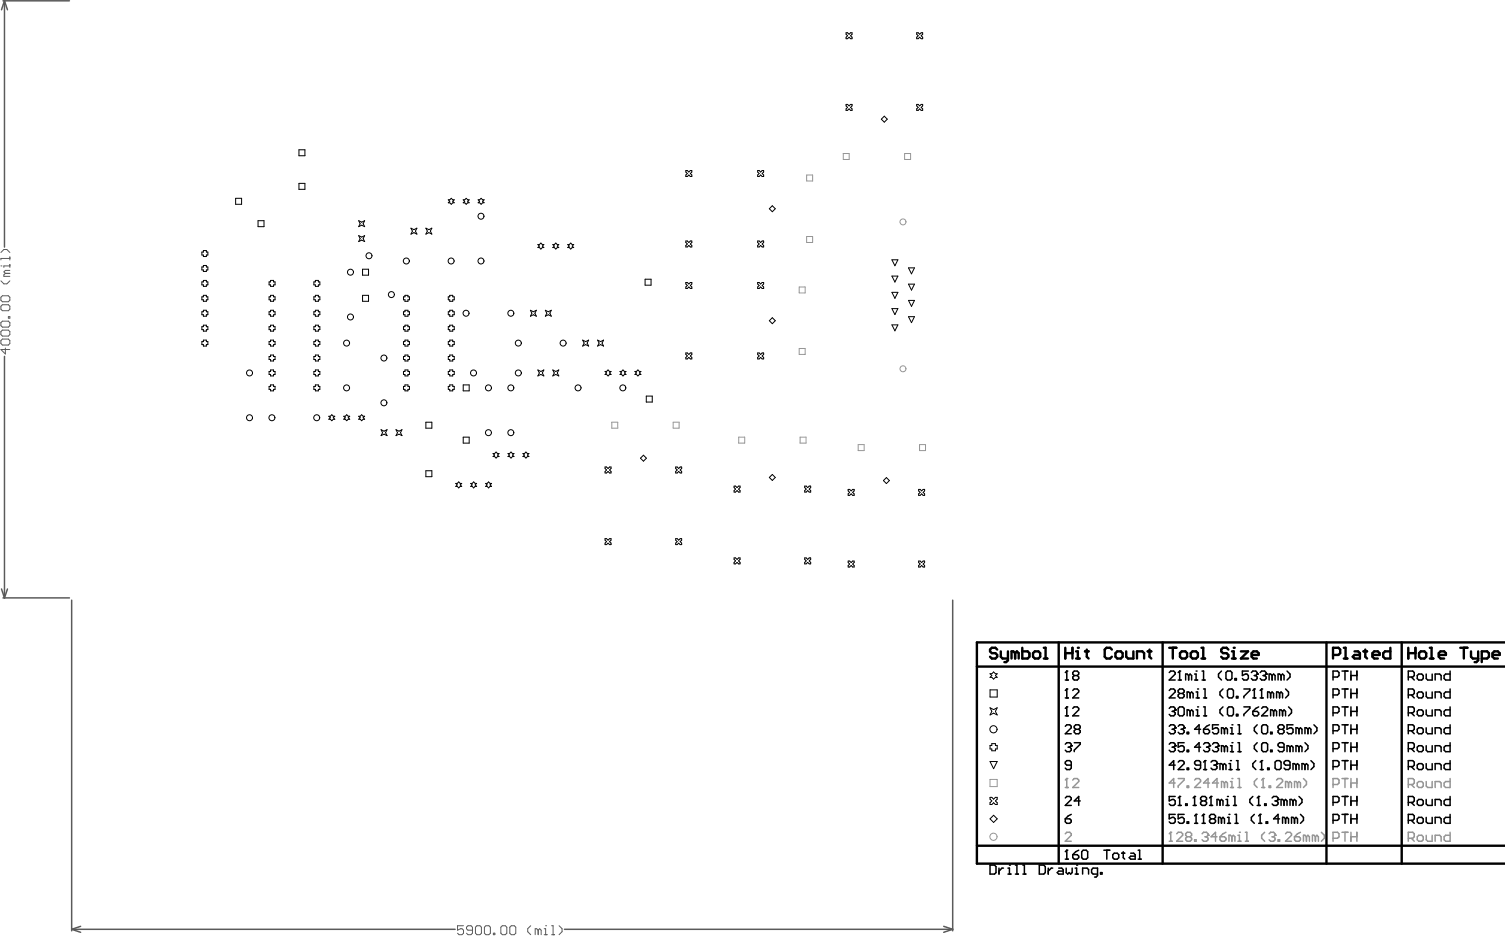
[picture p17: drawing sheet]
<svg xmlns="http://www.w3.org/2000/svg" width="212mm" height="132mm" viewBox="0 0 212 132" stroke-linecap="round" stroke-linejoin="round" font-family="sans-serif">
<g fill="none" stroke="#5a5a5a" stroke-width=".21">
<path d="M.4 .1h9.4M.6 .1l.5 1.3M.6 .1l-.4 1.3M.6 .1v34.8M.6 50.3v34M.2 83.1l.4 1.2M.4 84.3h9.4M1.1 83.1l-.5 1.2M10.1 84.6v46.7M134.4 84.6v46.7M10.1 131.1l1.3 .4M10.1 131.1h54.1"/>
<path d="M11.4 130.6l-1.3 .5M79.7 131.1h54.7M133.2 130.6l1.2 .5M134.4 131.1l-1.2 .4"/>
</g>
<g fill="none" stroke="#5a5a5a" stroke-width=".14">
<path d="M.1 37.5h.1M.1 39.6l.4 .4h.5l.4-.4M.1 35.6l.4-.4h.5l.4 .4M.8 38.6l-.3 .2v.2h.9M.8 38.6h.6M1.4 36.5h-1.3v.2M1.4 36.2v.5M1.4 37.3v.4M1.4 37.5h-.9v.2M1.4 38.1h-.6l-.3 .2 .3 .3M.1 48l.2-.2h.9l.2 .2v.5l-.2 .2h-.9l-.2-.2zM.1 41.9l.2-.2h.9l.2 .2v.4l-.2 .3h-.9l-.2-.3z"/>
<path d="M.1 43.2l.2-.2h.9l.2 .2v.4l-.2 .2h-.9l-.2-.2zM.1 45.5l.2-.2h.9l.2 .2v.4l-.2 .2h-.9l-.2-.2zM.1 46.8l.2-.2h.9l.2 .2v.4l-.2 .2h-.9l-.2-.2zM.8 49.1v.8l-.7-.6h1.3M1.2 44.7h.2v.2h-.2zM65.4 130.6h-.8v.6l.6-.2 .2 .2v.4l-.2 .2h-.4l-.2-.2M66.7 131.2h-.7l-.2-.2v-.2l.2-.2h.5l.2 .2v.8l-.2 .2h-.5l-.2-.2M67.1 130.8l.2-.2h.4l.2 .2v.8l-.2 .2h-.4l-.2-.2zM68.4 130.8l.2-.2h.4l.2 .2v.8l-.2 .2h-.4l-.2-.2zM69.6 131.6h.2v.2h-.2zM70.7 130.8l.2-.2h.4l.2 .2v.8l-.2 .2h-.4l-.2-.2zM71.9 130.8l.2-.2h.5l.2 .2v.8l-.2 .2h-.5l-.2-.2z"/>
<path d="M74.9 130.6l-.4 .4v.4l.4 .4M75.9 131.2l-.2-.2h-.2v.8M75.9 131.2v.6M75.9 131.2l.3-.2 .2 .2v.6M76.8 131h.2v.8M76.8 131.8h.4M77 130.6h.1M77.8 130.6h.2v1.2M77.8 131.8h.5M78.9 130.6l.4 .4v.4l-.4 .4"/>
</g>
<g fill="none" stroke="#000" stroke-width=".21">
<path d="M150.3 95.9h.4M150.3 98.4h.4M150.5 94.6h.1M150.5 97.2h.1M150.5 99.7h.1M150.5 94.6v1.3M150.5 97.2v1.2M150.5 99.7v1.3M150.5 94.6l-.2 .3M150.5 97.2l-.2 .2M150.5 99.7l-.2 .2M151.4 97.4l.2-.2h.4l.2 .2v.2l-.8 .8h.8"/>
<path d="M151.4 99.9l.2-.2h.4l.2 .2v.2l-.8 .9h.8M151.6 95.3l-.2 .2v.2l.2 .2h.4l.2-.2v-.2l-.2-.2M151.6 95.3l-.2-.2v-.2l.2-.3h.4l.2 .3v.2l-.2 .2M151.6 95.3h.4M165 94.9l.2-.3h.4l.2 .3v.2l-.8 .8h.8M165 97.4l.2-.2h.4l.2 .2v.2l-.8 .8h.8M165 99.9l.2-.2h.4l.2 .2v.2M166.3 95.9h.4M166.3 99.9l.2-.2h.4l.2 .2v.9l-.2 .2h-.4l-.2-.2zM166.5 94.6h.1M166.5 94.6v1.3M166.5 94.6l-.2 .3"/>
<path d="M166.5 97.8l-.2 .2v.2l.2 .2h.4l.2-.2v-.2l-.2-.2M166.5 97.8l-.2-.2v-.2l.2-.2h.4l.2 .2v.2l-.2 .2M166.5 97.8h.4M167.7 95.3l-.2-.2h-.2v.8M167.7 95.3v.6M167.7 95.3l.2-.2 .3 .2v.6M167.9 97.8l-.2-.2h-.2v.8M167.9 97.8v.6M167.9 97.8l.3-.2 .2 .2v.6M168.6 95.9h.4M168.6 95.1h.2v.8M168.8 94.6h.1"/>
<path d="M168.8 98.4h.4M168.8 97.6h.2v.8M169 97.2h.1M169 99.7h.1M169.6 95.9h.4M169.6 94.6h.2v1.3M169.8 98.4h.5M169.8 97.2h.2v1.2M169.8 99.7h.2v1.3M172.4 94.6l-.5 .5v.4l.5 .4M172.6 97.2l-.4 .4v.4l.4 .4M172.6 99.7l-.4 .4v.4l.4 .5"/>
<path d="M173 94.9l.2-.3h.4l.2 .3v.8l-.2 .2h-.4l-.2-.2zM173.2 99.9l.2-.2h.4l.3 .2v.9l-.3 .2h-.4l-.2-.2zM173.2 97.4l.2-.2h.4l.3 .2v.8l-.3 .2h-.4l-.2-.2zM174.3 95.7h.2v.2h-.2zM174.5 98.2h.2v.2h-.2zM175.5 97.2h.9v.2l-.9 .8v.2M175.5 99.7h.9v.2l-.9 .9v.2M176.2 94.6h-.9v.7l.4-.2h.2l.3 .2v.4l-.3 .2h-.4l-.2-.2M176.6 94.9l.2-.3h.4l.2 .3v.2M176.8 98.4h.4M177 97.2h.1M177 95.3h.2"/>
<path d="M177 97.2v1.2M177 97.2l-.2 .2M177.2 95.3l.2 .2v.2l-.2 .2h-.4l-.2-.2M177.4 95.1h.1M177.4 95.1l-.2 .2M177.6 99.7l-.4 .2-.4 .4M177.8 94.9l.2-.3h.5l.2 .3v.2M177.8 98.4h.4M178 97.2h.1M178 97.2v1.2M178 97.2l-.2 .2M178 99.9l.2-.2h.5l.2 .2v.2l-.9 .9h.9"/>
<path d="M178.2 95.3h.3M178.5 95.3l.2 .2v.2l-.2 .2h-.5l-.2-.2M178.7 95.1h.1M178.7 95.1l-.2 .2M179.3 97.8l-.2-.2h-.2v.8M179.3 97.8v.6M179.3 97.8l.2-.2 .2 .2v.6M179.5 95.3l-.2-.2h-.2v.8M179.5 95.3v.6M179.5 95.3l.2-.2 .2 .2v.6M180.6 97.8l.2-.2 .2 .2v.6M180.6 97.8l-.2-.2h-.3v.8"/>
<path d="M180.6 97.8v.6M180.8 95.3l-.2-.2h-.2v.8M180.8 95.3v.6M180.8 95.3l.2-.2 .2 .2v.6M181.4 97.2l.4 .4v.4l-.4 .4M181.6 94.6l.4 .5v.4l-.4 .4M181.8 99.7l.4 .4v.4l-.4 .5M188.1 95.5h.6l.2-.2v-.4l-.2-.3h-.6v1.3M188.1 98h.6l.2-.2v-.4l-.2-.2h-.6v1.2M189.4 94.6h.8M189.4 97.2h.8M189.4 99.7h.8"/>
<path d="M189.8 94.6v1.3M189.8 97.2v1.2M189.8 99.7v1.3M190.6 95.3h.9M190.6 94.6v1.3M190.6 97.2v1.2M190.6 99.7v1.3M190.6 97.8h.9M191.5 94.6v1.3M191.5 97.2v1.2M191.5 99.7v1.3M198.7 95.5h.7l.2-.2v-.4l-.2-.3h-.7v1.3"/>
<path d="M198.7 98h.7l.2-.2v-.4l-.2-.2h-.7v1.2M199.1 95.5l.5 .4M199.1 98l.5 .4M200 95.3l.2-.2h.4l.2 .2v.4l-.2 .2h-.4l-.2-.2zM200 97.8l.2-.2h.4l.2 .2v.4l-.2 .2h-.4l-.2-.2zM201.3 95.1v.6l.2 .2h.6v-.8M201.3 97.6v.6l.2 .2h.6v-.8M202.5 95.9v-.8h.7l.2 .2v.6M202.5 98.4v-.8h.7l.2 .2v.6M204.6 94.6v1.3h-.6l-.2-.2v-.4l.2-.2h.6M204.6 97.2v1.2h-.6l-.2-.2v-.4l.2-.2h.6M204.6 99.7v1.3h-.6l-.2-.2v-.5l.2-.2h.6"/>
<path d="M150.3 101h.4M150.3 102.4l.2-.2h.5l.2 .2v.2l-.9 .9h.9M150.3 105l.2-.2h.5l.2 .2v.2M150.3 112.5l.2-.2h.5l.2 .2v.3l-.9 .8h.9M150.3 115.5h.7l.2 .2v.2l-.2 .2h-.5l-.2-.2zM150.5 119.9h.1M150.5 119.9v1.3M150.5 119.9l-.2 .2M150.7 105.4h.3M151 105.4l.2 .2v.2l-.2 .2h-.5l-.2-.2M151.2 105.2h.1M151.2 107.9h-.7l-.2-.2v-.2l.2-.2h.5l.2 .2v.8l-.2 .2h-.5l-.2-.2"/>
<path d="M151.2 105.2l-.2 .2M151.2 114.9l-.5 .2-.4 .4M151.6 104.8h.8v.2l-.8 .8v.2M151.8 102.9l-.2 .2v.2l.2 .2h.4l.2-.2v-.2l-.2-.2M151.8 102.9l-.2-.3v-.2l.2-.2h.4l.2 .2v.2l-.2 .3M151.8 102.9h.4M152.2 119.9l-.4 .2-.4 .4M152.4 113h-.8l.6-.7v1.3M155.8 119.9h.8M156.2 119.9v1.3M160.6 119.9h.2v1.3M165 102.4l.2-.2h.4l.2 .2v.2"/>
<path d="M165 105l.2-.2h.4l.2 .2v.2M165.4 100.3h.2M165.4 102.9h.2M165.4 105.4h.2M165.6 100.3l.2 .2v.3l-.2 .2h-.4l-.2-.2M165.6 102.9l.2 .2v.2l-.2 .2h-.4l-.2-.2M165.6 105.4l.2 .2v.2l-.2 .2h-.4l-.2-.2M165.8 100.1h.1M165.8 102.6h.1M165.8 105.2h.1M165.8 112.3h-.8v.7l.4-.2h.2l.2 .2v.4l-.2 .2h-.4l-.2-.2M165.8 114.9h-.8v.6l.4-.2h.2l.2 .2v.4l-.2 .2h-.4l-.2-.2"/>
<path d="M165.8 100.1l-.2 .2M165.8 102.6l-.2 .3M165.8 105.2l-.2 .2M165.8 107.9h-.8l.6-.6v1.2M166.3 107.5l.2-.2h.4l.2 .2v.2l-.8 .8h.8M166.3 102.4l.2-.2h.4l.2 .2v.2M166.3 113.6h.4M166.5 112.3h.1M166.5 112.3v1.3M166.5 112.3l-.2 .2M166.7 102.9h.2M166.9 102.9l.2 .2v.2l-.2 .2h-.4l-.2-.2"/>
<path d="M167.1 102.6h.1M167.1 104.8h-.8v.6l.6-.2 .2 .2v.4l-.2 .2h-.4l-.2-.2M167.1 114.9h-.8v.6l.4-.2h.2l.2 .2v.4l-.2 .2h-.4l-.2-.2M167.1 102.6l-.2 .3M167.3 113.4h.2v.2h-.2zM167.5 103.3h.2v.2h-.2zM167.5 105.8h.2v.2h-.2zM167.5 108.3h.2v.2h-.2zM167.5 115.9h.2v.2h-.2zM167.9 100.3l.3-.2 .2 .2v.7M167.9 100.3l-.2-.2h-.2v.9M167.9 100.3v.7"/>
<path d="M168.4 113.6h.4M168.6 112.3h.1M168.6 112.3v1.3M168.6 112.3l-.2 .2M168.6 116.1h.4M168.8 114.9h.1M168.8 114.9v1.2M168.8 100.1h.2v.9M168.8 101h.4M168.8 114.9l-.2 .2M169.4 105.4h-.8l.6-.6v1.2M169.4 102.9h-.8l.6-.7v1.3"/>
<path d="M169.4 107.9h-.6l-.2-.2v-.2l.2-.2h.4l.2 .2v.8l-.2 .2h-.4l-.2-.2M169.6 113l-.2-.2v-.3l.2-.2h.4l.3 .2v.3l-.3 .2M169.6 113l-.2 .2v.2l.2 .2h.4l.3-.2v-.2l-.3-.2M169.6 113h.4M169.6 116.1h.4M169.8 114.9h.1M169.8 102.9h.7l.2 .2v.2l-.2 .2h-.5l-.2-.2zM169.8 114.9v1.2M169.8 105l.2-.2h.5l.2 .2v.2M169.8 101h.5M169.8 108.5h.5M169.8 114.9l-.2 .2"/>
<path d="M170 107.3h.1M170 107.3v1.2M170 107.3l-.2 .2M170.3 105.4h.2M170.5 105.4l.2 .2v.2l-.2 .2h-.5l-.2-.2M170.7 105.2h.1M170.7 102.2l-.4 .2-.5 .5M170.7 105.2l-.2 .2M170.7 113.6h.4M170.9 112.3h.1M170.9 107.5l.2-.2h.4l.2 .2v.2M170.9 115.5l-.2-.2v-.2l.2-.2h.4l.2 .2v.2l-.2 .2"/>
<path d="M170.9 115.5l-.2 .2v.2l.2 .2h.4l.2-.2v-.2l-.2-.2M170.9 112.3v1.3M170.9 112.3l-.2 .2M170.9 115.5h.4M171.1 105l.2-.2h.4l.2 .2v.2M171.3 107.9h.2M171.5 107.9l.2 .2v.2l-.2 .2h-.4l-.2-.2M171.5 105.4h.2M171.7 107.7h.1M171.7 105.4l.2 .2v.2l-.2 .2h-.4l-.2-.2M171.7 107.7l-.2 .2M171.9 105.2h.1"/>
<path d="M171.9 102.2h-.8v.7l.4-.3h.2l.2 .3v.4l-.2 .2h-.4l-.2-.2M171.9 105.2l-.2 .2M172.2 113v.6M172.2 113l.2-.2 .2 .2v.6M172.2 113l-.3-.2h-.2v.8M172.4 115.5l-.2-.2h-.3v.8M172.4 115.5v.6M172.4 115.5l.2-.2 .2 .2v.6M172.6 107.9l.2-.2 .2 .2v.6M172.6 107.9l-.2-.2h-.2v.8M172.6 107.9v.6M172.8 102.9l.2-.3 .2 .3v.6"/>
<path d="M172.8 105.4l.2-.2 .2 .2v.6M172.8 102.9l-.2-.3h-.2v.9M172.8 105.4l-.2-.2h-.2v.8M172.8 102.9v.6M172.8 105.4v.6M173 112.8h.2v.8M173 113.6h.4M173.2 112.3h.1M173.2 116.1h.4M173.2 115.3h.2v.8M173.4 114.9h.1M173.4 108.5h.4"/>
<path d="M173.4 107.7h.2v.8M173.6 107.3h.1M173.6 102.6h.2v.9M173.6 105.2h.2v.8M173.6 103.5h.5M173.6 106h.5M173.8 102.2h.1M173.8 104.8h.1M174.1 112.3h.2v1.3M174.1 113.6h.4M174.3 114.9h.2v1.2M174.3 116.1h.4"/>
<path d="M174.5 100.8h.2v.2h-.2zM174.5 107.3h.2v1.2M174.5 108.5h.4M174.7 103.5h.4M174.7 102.2h.2v1.3M174.7 104.8h.2v1.2M174.7 106h.4M176.8 100.3h.6l.2 .2v.3l-.2 .2h-.4l-.2-.2zM176.8 112.3l-.4 .5v.4l.4 .4M177 114.9l-.4 .4v.4l.4 .4M177.2 107.3l-.4 .4v.4l.4 .4M177.4 102.2l-.4 .4v.5l.4 .4"/>
<path d="M177.4 104.8l-.4 .4v.4l.4 .4M177.4 113.6h.4M177.6 112.3h.1M177.6 112.3v1.3M177.6 112.3l-.2 .2M177.6 116.1h.4M177.8 114.9h.1M177.8 108.5h.4M177.8 114.9v1.2M177.8 114.9l-.2 .2M178 107.3h.1M178 102.4l.2-.2h.5l.2 .2v.9l-.2 .2h-.5l-.2-.2z"/>
<path d="M178 105l.2-.2h.5l.2 .2v.8l-.2 .2h-.5l-.2-.2zM178 107.3v1.2M178 107.3l-.2 .2M178.5 113.4h.2v.2h-.2zM178.7 115.9h.2v.2h-.2zM178.9 108.3h.2v.2h-.2zM179.3 103.3h.2v.2h-.2zM179.3 105.8h.2v.2h-.2zM179.5 112.5l.2-.2h.4l.3 .2v.3M179.7 100.3l-.2-.2h-.2v.9M179.7 100.3v.7M179.7 100.3l.2-.2 .2 .2v.7"/>
<path d="M179.9 107.5l.2-.2h.5l.2 .2v.8l-.2 .2h-.5l-.2-.2zM179.9 113h.2M180.1 113l.3 .2v.2l-.3 .2h-.4l-.2-.2M180.4 112.8h.1M180.4 112.8l-.3 .2M180.6 102.9l-.2-.3v-.2l.2-.2h.4l.2 .2v.2l-.2 .3M180.6 102.9l-.2 .2v.2l.2 .2h.4l.2-.2v-.2l-.2-.2M180.6 115.5h-.9l.7-.6v1.2M180.6 102.9h.4M181 100.3l-.2-.2h-.2v.9M181 100.3v.7M181 100.3l.2-.2 .2 .2v.7"/>
<path d="M181.2 105.4h-.6l-.2-.2v-.2l.2-.2h.4l.2 .2v.8l-.2 .2h-.4l-.2-.2M181.2 113l-.2-.2h-.2v.8M181.2 113v.6M181.2 113l.2-.2 .2 .2v.6M181.4 115.5l-.2-.2h-.2v.8M181.4 115.5l.2-.2 .2 .2v.6M181.4 115.5v.6M182 107.9h-.6l-.2-.2v-.2l.2-.2h.4l.2 .2v.8l-.2 .2h-.4l-.2-.2M182 105.4v.6M182 105.4l.2-.2 .3 .2v.6M182 105.4l-.2-.2h-.2v.8M182.5 102.2h-.9v.7l.4-.3h.2l.3 .3v.4l-.3 .2h-.4l-.2-.2"/>
<path d="M182.5 113l-.3-.2h-.2v.8M182.5 113v.6M182.5 113l.2-.2 .2 .2v.6M182.7 115.5l-.2-.2h-.3v.8M182.7 115.5v.6M182.7 115.5l.2-.2 .2 .2v.6M182.9 107.9l-.2-.2h-.2v.8M182.9 107.9v.6M182.9 107.9l.2-.2 .2 .2v.6M183.3 102.9l-.2-.3h-.2v.9M183.3 105.4l.2-.2 .2 .2v.6M183.3 105.4l-.2-.2h-.2v.8"/>
<path d="M183.3 102.9v.6M183.3 105.4v.6M183.3 102.9l.2-.3 .2 .3v.6M183.3 112.3l.4 .5v.4l-.4 .4M183.5 114.9l.4 .4v.4l-.4 .4M184.1 104.8l.5 .4v.4l-.5 .4M184.1 107.9l-.2-.2h-.2v.8M184.1 107.9v.6M184.1 107.9l.3-.2 .2 .2v.6M184.6 102.9l.2-.3 .2 .3v.6M184.6 102.9l-.2-.3h-.3v.9M184.6 102.9v.6"/>
<path d="M185 107.3l.4 .4v.4l-.4 .4M185.4 102.2l.4 .4v.5l-.4 .4M188.1 100.5h.6l.2-.2v-.4l-.2-.2h-.6v1.3M188.1 103.1h.6l.2-.2v-.5l-.2-.2h-.6v1.3M188.1 105.6h.6l.2-.2v-.4l-.2-.2h-.6v1.2M188.1 108.1h.6l.2-.2v-.4l-.2-.2h-.6v1.2M188.1 113.2h.6l.2-.2v-.5l-.2-.2h-.6v1.3M188.1 115.7h.6l.2-.2v-.4l-.2-.2h-.6v1.2M189.4 102.2h.8M189.4 104.8h.8M189.4 107.3h.8M189.4 112.3h.8"/>
<path d="M189.4 114.9h.8M189.8 102.2v1.3M189.8 104.8v1.2M189.8 107.3v1.2M189.8 112.3v1.3M189.8 114.9v1.2M190.6 102.2v1.3M190.6 104.8v1.2M190.6 107.3v1.2M190.6 112.3v1.3M190.6 114.9v1.2M190.6 100.3h.9"/>
<path d="M190.6 102.9h.9M190.6 105.4h.9M190.6 107.9h.9M190.6 113h.9M190.6 115.5h.9M191.5 102.2v1.3M191.5 104.8v1.2M191.5 107.3v1.2M191.5 112.3v1.3M191.5 114.9v1.2M198.7 100.5h.7l.2-.2v-.4l-.2-.2h-.7v1.3M198.7 103.1h.7l.2-.2v-.5l-.2-.2h-.7v1.3"/>
<path d="M198.7 105.6h.7l.2-.2v-.4l-.2-.2h-.7v1.2M198.7 108.1h.7l.2-.2v-.4l-.2-.2h-.7v1.2M198.7 113.2h.7l.2-.2v-.5l-.2-.2h-.7v1.3M198.7 115.7h.7l.2-.2v-.4l-.2-.2h-.7v1.2M199.1 100.5l.5 .5M199.1 103.1l.5 .4M199.1 105.6l.5 .4M199.1 108.1l.5 .4M199.1 113.2l.5 .4M199.1 115.7l.5 .4M200 100.3l.2-.2h.4l.2 .2v.5l-.2 .2h-.4l-.2-.2zM200 102.9l.2-.3h.4l.2 .3v.4l-.2 .2h-.4l-.2-.2z"/>
<path d="M200 105.4l.2-.2h.4l.2 .2v.4l-.2 .2h-.4l-.2-.2zM200 107.9l.2-.2h.4l.2 .2v.4l-.2 .2h-.4l-.2-.2zM200 113l.2-.2h.4l.2 .2v.4l-.2 .2h-.4l-.2-.2zM200 115.5l.2-.2h.4l.2 .2v.4l-.2 .2h-.4l-.2-.2zM201.3 100.1v.7l.2 .2h.6v-.9M201.3 102.6v.7l.2 .2h.6v-.9M201.3 105.2v.6l.2 .2h.6v-.8M201.3 107.7v.6l.2 .2h.6v-.8M201.3 112.8v.6l.2 .2h.6v-.8M201.3 115.3v.6l.2 .2h.6v-.8M202.5 101v-.9h.7l.2 .2v.7M202.5 103.5v-.9h.7l.2 .3v.6"/>
<path d="M202.5 106v-.8h.7l.2 .2v.6M202.5 108.5v-.8h.7l.2 .2v.6M202.5 113.6v-.8h.7l.2 .2v.6M202.5 116.1v-.8h.7l.2 .2v.6M204.6 102.2v1.3h-.6l-.2-.2v-.4l.2-.3h.6M204.6 104.8v1.2h-.6l-.2-.2v-.4l.2-.2h.6M204.6 107.3v1.2h-.6l-.2-.2v-.4l.2-.2h.6M204.6 112.3v1.3h-.6l-.2-.2v-.4l.2-.2h.6M204.6 114.9v1.2h-.6l-.2-.2v-.4l.2-.2h.6M139.7 122h.6l.2 .2v.9l-.2 .2h-.6zM141 122.4v.9M141.6 122.4h-.2l-.4 .5"/>
<path d="M142.2 123.3h.5M142.2 122.4h.2v.9M142.4 122h.1M143.3 123.3h.4M143.3 122h.2v1.3M144.3 123.3h.5M144.3 122h.3v1.3M146.7 122h.6l.2 .2v.9l-.2 .2h-.6zM147.9 122.4v.9M148.6 122.4h-.3l-.4 .5M149.4 122.4h.4l.2 .2v.7h-.6l-.2-.2 .2-.2h.6M150.3 121.2h.4"/>
<path d="M150.5 122.4v.7l.2 .2 .2-.2 .2 .2 .2-.2v-.7M151.4 120.5h.6l.2 .3v.2l-.2 .2h-.4l-.2-.2zM151.7 123.3h.4M151.7 122.4h.2v.9M151.9 122h.1M152.6 120.1l.3-.2h.4l.2 .2v.9l-.2 .2h-.4l-.3-.2zM152.8 123.3v-.9h.6l.2 .2v.7M154.9 123.3h-.7l-.2-.2v-.5l.2-.2h.7v1.1l-.2 .2h-.2M155.3 123.1h.2v.2h-.2zM157 120.5l.2-.2h.5l.2 .2v.5l-.2 .2h-.5l-.2-.2zM158.3 120.3h.4M158.5 120.1v.9l.2 .2"/>
<path d="M159.6 120.3h.4l.2 .2v.7h-.6l-.3-.2 .3-.2h.6M160.6 121.2h.4"/>
</g>
<g fill="none" stroke="#000" stroke-width=".14">
<path d="M119.4 14.7h.2l.2 .2 .2-.2h.2v.2l-.2 .2 .2 .3v.2h-.2l-.2-.2-.2 .2h-.2v-.2l.2-.3-.2-.2zM119.4 4.6h.2l.2 .2 .2-.2h.2v.2l-.2 .2 .2 .3v.2h-.2l-.2-.2-.2 .2h-.2v-.2l.2-.3-.2-.2zM124.4 16.8l.4-.4 .4 .4-.4 .4zM129.4 14.7h.2l.2 .2 .2-.2h.2v.2l-.2 .2 .2 .3v.2h-.2l-.2-.2-.2 .2h-.2v-.2l.2-.3-.2-.2zM129.4 4.6h.2l.2 .2 .2-.2h.2v.2l-.2 .2 .2 .3v.2h-.2l-.2-.2-.2 .2h-.2v-.2l.2-.3-.2-.2zM28.5 39.8h.2v-.3h.4v.3h.2v.4h-.2v.2h-.4v-.2h-.2zM28.5 35.5h.2v-.2h.4v.2h.2v.5h-.2v.2h-.4v-.2h-.2zM28.5 37.7h.2v-.3h.4v.3h.2v.4h-.2v.2h-.4v-.2h-.2zM33.3 28h.8v.8h-.8zM36.4 31.1h.9v.9h-.9zM38 39.8h.2v-.3h.4v.3h.2v.4h-.2v.2h-.4v-.2h-.2zM42.2 21.1h.8v.9h-.8z"/>
<path d="M42.2 25.9h.8v.8h-.8zM44.3 39.8h.2v-.3h.4v.3h.2v.4h-.2v.2h-.4v-.2h-.2zM50.6 33.2l.4 .2 .5-.2-.3 .5 .3 .4-.5-.2-.4 .2 .2-.4zM50.6 31.1l.4 .2 .5-.2-.3 .4 .3 .5-.5-.2-.4 .2 .2-.5zM51.2 38h.8v.8h-.8zM58 32.2l.4 .2 .4-.2-.2 .4 .2 .4-.4-.2-.4 .2 .2-.4zM60.1 32.2l.4 .2 .4-.2-.2 .4 .2 .4-.4-.2-.4 .2 .2-.4zM63.3 28.2h.2l.2-.2 .2 .2h.2l-.2 .2 .2 .2h-.2l-.2 .2-.2-.2h-.2l.2-.2zM65.4 28.2h.2l.2-.2 .2 .2h.2l-.2 .2 .2 .2h-.2l-.2 .2-.2-.2h-.2l.2-.2zM67.5 28.2h.2l.2-.2 .2 .2h.2l-.2 .2 .2 .2h-.2l-.2 .2-.2-.2h-.2l.2-.2zM75.9 34.5h.2l.2-.2 .2 .2h.2l-.2 .2 .2 .2h-.2l-.2 .2-.2-.2h-.2l.2-.2zM78 34.5h.2l.2-.2 .2 .2h.2l-.2 .2 .2 .2h-.2l-.2 .2-.2-.2h-.2l.2-.2z"/>
<path d="M80.1 34.5h.2l.2-.2 .2 .2h.3l-.3 .2 .3 .2h-.3l-.2 .2-.2-.2h-.2l.2-.2zM91 39.4h.9v.8h-.9zM96.8 24.1h.2l.2 .2 .2-.2h.2v.2l-.2 .2 .2 .2v.2h-.2l-.2-.2-.2 .2h-.2v-.2l.2-.2-.2-.2zM96.8 34h.2l.2 .2 .2-.2h.2v.2l-.2 .2 .2 .2v.2h-.2l-.2-.2-.2 .2h-.2v-.2l.2-.2-.2-.2zM96.8 39.8h.2l.2 .3 .2-.3h.2v.3l-.2 .2 .2 .2v.2h-.2l-.2-.2-.2 .2h-.2v-.2l.2-.2-.2-.2zM106.9 34h.2l.2 .2 .2-.2h.3v.2l-.3 .2 .3 .2v.2h-.3l-.2-.2-.2 .2h-.2v-.2l.2-.2-.2-.2zM106.9 24.1h.2l.2 .2 .2-.2h.3v.2l-.3 .2 .3 .2v.2h-.3l-.2-.2-.2 .2h-.2v-.2l.2-.2-.2-.2zM106.9 39.8h.2l.2 .3 .2-.3h.3v.3l-.3 .2 .3 .2v.2h-.3l-.2-.2-.2 .2h-.2v-.2l.2-.2-.2-.2zM108.6 29.4l.4-.4 .4 .4-.4 .5zM125.9 36.6h.8l-.4 .9zM125.9 38.9h.8l-.4 .9zM128.2 37.8h.8l-.4 .8z"/>
<path d="M28.5 41.9h.2v-.2h.4v.2h.2v.4h-.2v.2h-.4v-.2h-.2zM28.5 46.1h.2v-.2h.4v.2h.2v.4h-.2v.2h-.4v-.2h-.2zM28.5 48.2h.2v-.2h.4v.2h.2v.4h-.2v.2h-.4v-.2h-.2zM28.5 44h.2v-.2h.4v.2h.2v.4h-.2v.2h-.4v-.2h-.2zM38 41.9h.2v-.2h.4v.2h.2v.4h-.2v.2h-.4v-.2h-.2zM38 54.5h.2v-.2h.4v.2h.2v.4h-.2v.2h-.4v-.2h-.2zM38 52.4h.2v-.2h.4v.2h.2v.4h-.2v.2h-.4v-.2h-.2zM38 44h.2v-.2h.4v.2h.2v.4h-.2v.2h-.4v-.2h-.2zM38 46.1h.2v-.2h.4v.2h.2v.4h-.2v.2h-.4v-.2h-.2zM38 48.2h.2v-.2h.4v.2h.2v.4h-.2v.2h-.4v-.2h-.2zM38 50.3h.2v-.2h.4v.2h.2v.4h-.2v.2h-.4v-.2h-.2zM44.3 41.9h.2v-.2h.4v.2h.2v.4h-.2v.2h-.4v-.2h-.2z"/>
<path d="M44.3 54.5h.2v-.2h.4v.2h.2v.4h-.2v.2h-.4v-.2h-.2zM44.3 52.4h.2v-.2h.4v.2h.2v.4h-.2v.2h-.4v-.2h-.2zM44.3 46.1h.2v-.2h.4v.2h.2v.4h-.2v.2h-.4v-.2h-.2zM44.3 44h.2v-.2h.4v.2h.2v.4h-.2v.2h-.4v-.2h-.2zM44.3 48.2h.2v-.2h.4v.2h.2v.4h-.2v.2h-.4v-.2h-.2zM44.3 50.3h.2v-.2h.4v.2h.2v.4h-.2v.2h-.4v-.2h-.2zM46.4 58.7h.2l.2-.2 .2 .2h.2l-.2 .2 .2 .2h-.2l-.2 .2-.2-.2h-.2l.2-.2zM48.5 58.7h.2l.2-.2 .2 .2h.2l-.2 .2 .2 .2h-.2l-.2 .2-.2-.2h-.2l.2-.2zM50.6 58.7h.2l.2-.2 .2 .2h.3l-.3 .2 .3 .2h-.3l-.2 .2-.2-.2h-.2l.2-.2zM51.2 41.7h.8v.8h-.8zM56.9 41.9h.2v-.2h.5v.2h.2v.4h-.2v.2h-.5v-.2h-.2zM56.9 54.5h.2v-.2h.5v.2h.2v.4h-.2v.2h-.5v-.2h-.2z"/>
<path d="M56.9 52.4h.2v-.2h.5v.2h.2v.4h-.2v.2h-.5v-.2h-.2zM56.9 46.1h.2v-.2h.5v.2h.2v.4h-.2v.2h-.5v-.2h-.2zM56.9 44h.2v-.2h.5v.2h.2v.4h-.2v.2h-.5v-.2h-.2zM56.9 48.2h.2v-.2h.5v.2h.2v.4h-.2v.2h-.5v-.2h-.2zM56.9 50.3h.2v-.2h.5v.2h.2v.4h-.2v.2h-.5v-.2h-.2zM60.1 59.5h.8v.9h-.8zM63.3 41.9h.2v-.2h.4v.2h.2v.4h-.2v.2h-.4v-.2h-.2zM63.3 54.5h.2v-.2h.4v.2h.2v.4h-.2v.2h-.4v-.2h-.2zM63.3 52.4h.2v-.2h.4v.2h.2v.4h-.2v.2h-.4v-.2h-.2zM63.3 46.1h.2v-.2h.4v.2h.2v.4h-.2v.2h-.4v-.2h-.2zM63.3 44h.2v-.2h.4v.2h.2v.4h-.2v.2h-.4v-.2h-.2zM63.3 48.2h.2v-.2h.4v.2h.2v.4h-.2v.2h-.4v-.2h-.2z"/>
<path d="M63.3 50.3h.2v-.2h.4v.2h.2v.4h-.2v.2h-.4v-.2h-.2zM65.4 54.3h.8v.8h-.8zM74.8 43.8l.5 .2 .4-.2-.2 .4 .2 .4-.4-.2-.5 .2 .3-.4zM75.9 52.2l.4 .2 .4-.2-.2 .4 .2 .4-.4-.2-.4 .2 .2-.4zM77 43.8l.4 .2 .4-.2-.2 .4 .2 .4-.4-.2-.4 .2 .2-.4zM78 52.2l.4 .2 .4-.2-.2 .4 .2 .4-.4-.2-.4 .2 .2-.4zM82.2 48l.4 .2 .5-.2-.2 .4 .2 .4-.5-.2-.4 .2 .2-.4zM84.3 48l.4 .2 .5-.2-.2 .4 .2 .4-.5-.2-.4 .2 .2-.4zM85.4 52.4h.2l.2-.2 .2 .2h.2l-.2 .2 .2 .2h-.2l-.2 .2-.2-.2h-.2l.2-.2zM87.5 52.4h.2l.2-.2 .2 .2h.2l-.2 .2 .2 .2h-.2l-.2 .2-.2-.2h-.2l.2-.2zM89.6 52.4h.2l.2-.2 .2 .2h.2l-.2 .2 .2 .2h-.2l-.2 .2-.2-.2h-.2l.2-.2zM91.2 55.9h.8v.8h-.8z"/>
<path d="M96.8 49.8h.2l.2 .2 .2-.2h.2v.2l-.2 .2 .2 .2v.2h-.2l-.2-.2-.2 .2h-.2v-.2l.2-.2-.2-.2zM106.9 49.8h.2l.2 .2 .2-.2h.3v.2l-.3 .2 .3 .2v.2h-.3l-.2-.2-.2 .2h-.2v-.2l.2-.2-.2-.2zM108.6 45.2l.4-.4 .4 .4-.4 .5zM125.9 45.8h.8l-.4 .9zM125.9 41.2h.8l-.4 .9zM125.9 43.5h.8l-.4 .9zM128.2 40.1h.8l-.4 .8zM128.2 42.4h.8l-.4 .8zM128.2 44.7h.8l-.4 .8zM53.8 60.6l.4 .2 .4-.2-.2 .4 .2 .4-.4-.2-.4 .2 .2-.4zM55.9 60.6l.4 .2 .4-.2-.2 .4 .2 .4-.4-.2-.4 .2 .2-.4zM60.1 66.4h.8v.8h-.8z"/>
<path d="M64.3 68.2h.2l.2-.2 .2 .2h.3l-.3 .2 .3 .2h-.3l-.2 .2-.2-.2h-.2l.2-.2zM65.4 61.7h.8v.8h-.8zM66.4 68.2h.2l.2-.2 .2 .2h.3l-.3 .2 .3 .2h-.3l-.2 .2-.2-.2h-.2l.2-.2zM68.5 68.2h.2l.2-.2 .3 .2h.2l-.2 .2 .2 .2h-.2l-.3 .2-.2-.2h-.2l.2-.2zM69.6 64h.2l.2-.2 .2 .2h.2l-.2 .2 .2 .2h-.2l-.2 .2-.2-.2h-.2l.2-.2zM71.7 64h.2l.2-.2 .2 .2h.2l-.2 .2 .2 .2h-.2l-.2 .2-.2-.2h-.2l.2-.2zM73.8 64h.2l.2-.2 .2 .2h.2l-.2 .2 .2 .2h-.2l-.2 .2-.2-.2h-.2l.2-.2zM85.4 76h.2l.2 .2 .2-.2h.2v.2l-.2 .2 .2 .2v.2h-.2l-.2-.2-.2 .2h-.2v-.2l.2-.2-.2-.2zM85.4 65.9h.2l.2 .2 .2-.2h.2v.2l-.2 .2 .2 .2v.2h-.2l-.2-.2-.2 .2h-.2v-.2l.2-.2-.2-.2zM90.4 64.6l.4-.4 .4 .4-.4 .4zM95.3 76h.3l.2 .2 .2-.2h.2v.2l-.2 .2 .2 .2v.2h-.2l-.2-.2-.2 .2h-.3v-.2l.3-.2-.3-.2zM95.3 65.9h.3l.2 .2 .2-.2h.2v.2l-.2 .2 .2 .2v.2h-.2l-.2-.2-.2 .2h-.3v-.2l.3-.2-.3-.2z"/>
<path d="M103.6 68.6h.2l.2 .2 .2-.2h.2v.2l-.2 .2 .2 .2v.2h-.2l-.2-.2-.2 .2h-.2v-.2l.2-.2-.2-.2zM103.6 78.7h.2l.2 .2 .2-.2h.2v.2l-.2 .2 .2 .2v.2h-.2l-.2-.2-.2 .2h-.2v-.2l.2-.2-.2-.2zM108.6 67.3l.4-.4 .4 .4-.4 .5zM113.6 68.6h.2l.2 .2 .2-.2h.2v.2l-.2 .2 .2 .2v.2h-.2l-.2-.2-.2 .2h-.2v-.2l.2-.2-.2-.2zM113.6 78.7h.2l.2 .2 .2-.2h.2v.2l-.2 .2 .2 .2v.2h-.2l-.2-.2-.2 .2h-.2v-.2l.2-.2-.2-.2zM119.7 69h.2l.2 .2 .2-.2h.2v.2l-.2 .2 .2 .3v.2h-.2l-.2-.2-.2 .2h-.2v-.2l.2-.3-.2-.2zM119.7 79.1h.2l.2 .2 .2-.2h.2v.2l-.2 .2 .2 .3v.2h-.2l-.2-.2-.2 .2h-.2v-.2l.2-.3-.2-.2zM124.7 67.8l.4-.4 .4 .4-.4 .4zM129.6 69h.2l.3 .2 .2-.2h.2v.2l-.2 .2 .2 .3v.2h-.2l-.2-.2-.3 .2h-.2v-.2l.2-.3-.2-.2zM129.6 79.1h.2l.3 .2 .2-.2h.2v.2l-.2 .2 .2 .3v.2h-.2l-.2-.2-.3 .2h-.2v-.2l.2-.3-.2-.2zM139.7 95h.3l.2-.2 .3 .2h.2l-.2 .3 .2 .2h-.2l-.3 .3-.2-.3h-.3l.3-.2zM139.7 97.3h1v1h-1z"/>
<path d="M139.7 99.8l.5 .3 .5-.3-.2 .5 .2 .5-.5-.2-.5 .2 .3-.5zM139.7 115.5l.5-.5 .5 .5-.5 .5zM139.7 105.1h.3v-.2h.5v.2h.2v.5h-.2v.3h-.5v-.3h-.3zM139.7 112.5h.3l.2 .2 .3-.2h.2v.2l-.2 .3 .2 .2v.3h-.2l-.3-.3-.2 .3h-.3v-.3l.3-.2-.3-.3zM139.7 107.4h1l-.5 1z"/>
<circle cx="49.5" cy="38.4" r=".42"/>
<circle cx="52.1" cy="36.1" r=".42"/>
<circle cx="57.3" cy="36.8" r=".42"/>
<circle cx="63.7" cy="36.8" r=".42"/>
<circle cx="67.9" cy="36.8" r=".42"/>
<circle cx="67.9" cy="30.5" r=".42"/>
<circle cx="35.2" cy="52.6" r=".42"/>
<circle cx="35.2" cy="58.9" r=".42"/>
<circle cx="38.4" cy="58.9" r=".42"/>
<circle cx="44.7" cy="58.9" r=".42"/>
<circle cx="48.9" cy="48.4" r=".42"/>
<circle cx="48.9" cy="54.7" r=".42"/>
<circle cx="49.5" cy="44.7" r=".42"/>
<circle cx="54.2" cy="56.8" r=".42"/>
<circle cx="54.2" cy="50.5" r=".42"/>
<circle cx="55.2" cy="41.5" r=".42"/>
<circle cx="65.8" cy="44.2" r=".42"/>
<circle cx="66.8" cy="52.6" r=".42"/>
<circle cx="68.9" cy="54.7" r=".42"/>
<circle cx="72.1" cy="44.2" r=".42"/>
<circle cx="72.1" cy="54.7" r=".42"/>
<circle cx="73.1" cy="52.6" r=".42"/>
<circle cx="73.1" cy="48.4" r=".42"/>
<circle cx="79.5" cy="48.4" r=".42"/>
<circle cx="81.6" cy="54.7" r=".42"/>
<circle cx="87.9" cy="54.7" r=".42"/>
<circle cx="68.9" cy="61" r=".42"/>
<circle cx="72.1" cy="61" r=".42"/>
<circle cx="140.2" cy="102.9" r=".51"/>
</g>
<g fill="none" stroke="#969696" stroke-width=".14">
<path d="M113.8 24.7h.9v.8h-.9zM113.8 33.4h.9v.8h-.9zM119 21.7h.8v.8h-.8zM127.7 21.7h.8v.8h-.8zM86.3 59.5h.9v.9h-.9zM95 59.5h.8v.9h-.8zM112.8 40.5h.8v.8h-.8zM112.8 49.1h.8v.9h-.8zM104.2 61.7h.9v.8h-.9zM112.9 61.7h.8v.8h-.8zM121.1 62.7h.8v.8h-.8zM129.8 62.7h.8v.8h-.8z"/>
<path d="M139.7 109.9h1v1h-1z"/>
<circle cx="127.4" cy="31.3" r=".42"/>
<circle cx="127.4" cy="52" r=".42"/>
<circle cx="140.2" cy="118" r=".51"/>
</g>
<g fill="none" stroke="#000" stroke-width=".34">
<path d="M137.8 94h74.6M140.7 91.6l-.2-.2h-.5l-.3 .2v.3l.3 .2h.5l.2 .3v.2l-.2 .3h-.5l-.3-.3M141.2 91.9v.7l.3 .3h.7M142.2 91.9v1.2l-.2 .3h-.3M143.2 92.1l.3-.2 .2 .2v.8M143.2 92.1l-.2-.2h-.3v1M143.2 92.1v.8M144.3 91.4v1.5h.7l.3-.3v-.5l-.3-.2h-.7M145.8 92.1l.2-.2h.5l.3 .2v.5l-.3 .3h-.5l-.2-.3zM147.3 91.4h.2v1.5M147.3 92.9h.5M149.4 90.6v31.2"/>
<path d="M150.3 92.1h1M150.3 91.4v1.5M151.3 91.4v1.5M151.8 92.9h.5M151.8 91.9h.3v1M153.1 91.9h.5M153.4 91.6v1l.2 .3M156.9 91.6l-.3-.2h-.5l-.2 .2v1l.2 .3h.5l.3-.3M157.4 92.1l.3-.2h.5l.2 .2v.5l-.2 .3h-.5l-.3-.3zM158.9 91.9v.7l.3 .3h.7v-1M160.4 92.9v-1h.8l.2 .2v.8M162 91.9h.5"/>
<path d="M162.2 91.6v1l.3 .3M164.1 90.6v31.2M165 91.4h1M165.5 91.4v1.5M166.5 92.1l.3-.2h.5l.2 .2v.5l-.2 .3h-.5l-.3-.3zM168 92.1l.3-.2h.5l.2 .2v.5l-.2 .3h-.5l-.3-.3zM169.5 91.4h.3v1.5M169.5 92.9h.5M173.3 91.6l-.2-.2h-.5l-.3 .2v.3l.3 .2h.5l.2 .3v.2l-.2 .3h-.5l-.3-.3M173.8 92.9h.5M173.8 91.9h.3v1M175.1 91.9h1l-1 1h1"/>
<path d="M176.6 92.4h1v-.3l-.2-.2h-.5l-.3 .2v.5l.3 .3h.5M187.2 90.6v31.2M188.1 92.4h.8l.2-.3v-.5l-.2-.2h-.8v1.5M189.6 91.4h.3v1.5M189.6 92.9h.5M191.1 91.9h.5l.3 .2v.8h-.8l-.2-.3 .2-.2h.8M192.4 91.9h.5M192.7 91.6v1l.2 .3M193.7 92.4h1v-.3l-.3-.2h-.5l-.2 .2v.5l.2 .3h.5M196.2 91.4v1.5h-.8l-.2-.3v-.5l.2-.2h.8M197.8 90.6v31.2M198.7 92.1h1"/>
<path d="M198.7 91.4v1.5M199.7 91.4v1.5M200.2 92.1l.3-.2h.5l.3 .2v.5l-.3 .3h-.5l-.3-.3zM201.8 91.4h.2v1.5M201.8 92.9h.5M203 92.4h1v-.3l-.2-.2h-.5l-.3 .2v.5l.3 .3h.5M206.1 91.4h1M206.6 91.4v1.5M207.6 91.9v.7l.2 .3h.8M208.6 91.9v1.2l-.3 .3h-.2M209.1 92.9h.8l.2-.3v-.5l-.2-.2h-.8v1.5M210.6 92.4h1v-.3l-.2-.2h-.5l-.3 .2v.5l.3 .3h.5"/>
<path d="M212.4 90.6h-74.6v31.2h74.6M137.8 119.3h74.6"/>
</g>
<g fill="#000">
<circle cx="152.1" cy="91.4" r=".17"/>
<circle cx="174.1" cy="91.4" r=".17"/>
</g>
<g fill="none" stroke="#969696" stroke-width=".21">
<path d="M150.3 111.1h.4M150.3 117.6l.2-.2h.5l.2 .2v.2l-.9 .8h.9M150.5 109.8h.1M150.5 109.8v1.3M150.5 109.8l-.2 .2M151.4 110l.2-.2h.4l.2 .2v.2l-.8 .9h.8M165 118.6h.4M165.2 117.4h.1M165.2 117.4v1.2M165.2 117.4l-.2 .2M165.8 110.4h-.8l.6-.6v1.3M166 117.6l.3-.2h.4l.2 .2v.2l-.9 .8h.9"/>
<path d="M166.3 109.8h.8v.2l-.8 .9v.2M167.5 110.9h.2v.2h-.2zM167.5 118l-.2 .2v.2l.2 .2h.4l.3-.2v-.2l-.3-.2M167.5 118l-.2-.2v-.2l.2-.2h.4l.3 .2v.2l-.3 .2M167.5 118h.4M168.6 110l.2-.2h.4l.2 .2v.2l-.8 .9h.8M168.6 118.4h.2v.2h-.2zM169.6 117.6l.2-.2h.5l.2 .2v.2M170 118h.3M170.3 118l.2 .2v.2l-.2 .2h-.5l-.2-.2M170.5 117.8h.1M170.5 117.8l-.2 .2"/>
<path d="M170.7 110.4h-.9l.7-.6v1.3M171.7 118h-.8l.6-.6v1.2M171.9 110.4h-.8l.6-.6v1.3M172.2 118h.6l.2 .2v.2l-.2 .2h-.4l-.2-.2zM172.8 110.4l-.2-.2h-.2v.9M172.8 110.4v.7M172.8 110.4l.2-.2 .2 .2v.7M173 117.4l-.4 .2-.4 .4M173.6 111.1h.5M173.6 110.2h.2v.9M173.8 109.8h.1M173.8 118v.6"/>
<path d="M173.8 118l-.2-.2h-.2v.8M173.8 118l.3-.2 .2 .2v.6M174.7 111.1h.4M174.7 109.8h.2v1.3M174.7 117.8h.2v.8M174.7 118.6h.4M174.9 117.4h.1M175.7 118.6h.5M175.7 117.4h.2v1.2M177.4 109.8l-.4 .4v.4l.4 .5M178 111.1h.5M178.2 109.8h.1"/>
<path d="M178.2 109.8v1.3M178.2 109.8l-.2 .2M178.5 117.4l-.5 .4v.4l.5 .4M179.1 110.9h.2v.2h-.2zM179.1 117.6l.2-.2h.4l.2 .2v.2M179.5 118h.2M179.7 118l.2 .2v.2l-.2 .2h-.4l-.2-.2M179.9 117.8h.1M179.9 117.8l-.2 .2M180.1 110l.3-.2h.4l.2 .2v.2l-.9 .9h.9M180.4 118.4h.2v.2h-.2zM181.4 117.6l.2-.2h.4l.2 .2v.2l-.8 .8h.8"/>
<path d="M181.8 110.4l-.2-.2h-.2v.9M181.8 110.4v.7M181.8 110.4l.2-.2 .2 .2v.7M182.7 118h.6l.2 .2v.2l-.2 .2h-.4l-.2-.2zM183.1 110.4l-.2-.2h-.2v.9M183.1 110.4v.7M183.1 110.4l.2-.2 .2 .2v.7M183.5 117.4l-.4 .2-.4 .4M183.9 109.8l.5 .4v.4l-.5 .5M184.4 118v.6M184.4 118l-.3-.2h-.2v.8M184.4 118l.2-.2 .2 .2v.6"/>
<path d="M185.6 118l-.2-.2h-.2v.8M185.6 118v.6M185.6 118l.2-.2 .2 .2v.6M186.5 117.4l.4 .4v.4l-.4 .4M188.1 110.6h.6l.2-.2v-.4l-.2-.2h-.6v1.3M188.1 118.2h.6l.2-.2v-.4l-.2-.2h-.6v1.2M189.4 109.8h.8M189.4 117.4h.8M189.8 109.8v1.3M189.8 117.4v1.2M190.6 110.4h.9M190.6 109.8v1.3"/>
<path d="M190.6 117.4v1.2M190.6 118h.9M191.5 109.8v1.3M191.5 117.4v1.2M198.7 110.6h.7l.2-.2v-.4l-.2-.2h-.7v1.3M198.7 118.2h.7l.2-.2v-.4l-.2-.2h-.7v1.2M199.1 110.6l.5 .5M199.1 118.2l.5 .4M200 110.4l.2-.2h.4l.2 .2v.5l-.2 .2h-.4l-.2-.2zM200 118l.2-.2h.4l.2 .2v.4l-.2 .2h-.4l-.2-.2zM201.3 110.2v.7l.2 .2h.6v-.9M201.3 117.8v.6l.2 .2h.6v-.8"/>
<path d="M202.5 111.1v-.9h.7l.2 .2v.7M202.5 118.6v-.8h.7l.2 .2v.6M204.6 109.8v1.3h-.6l-.2-.2v-.5l.2-.2h.6M204.6 117.4v1.2h-.6l-.2-.2v-.4l.2-.2h.6"/>
</g>
</svg>
